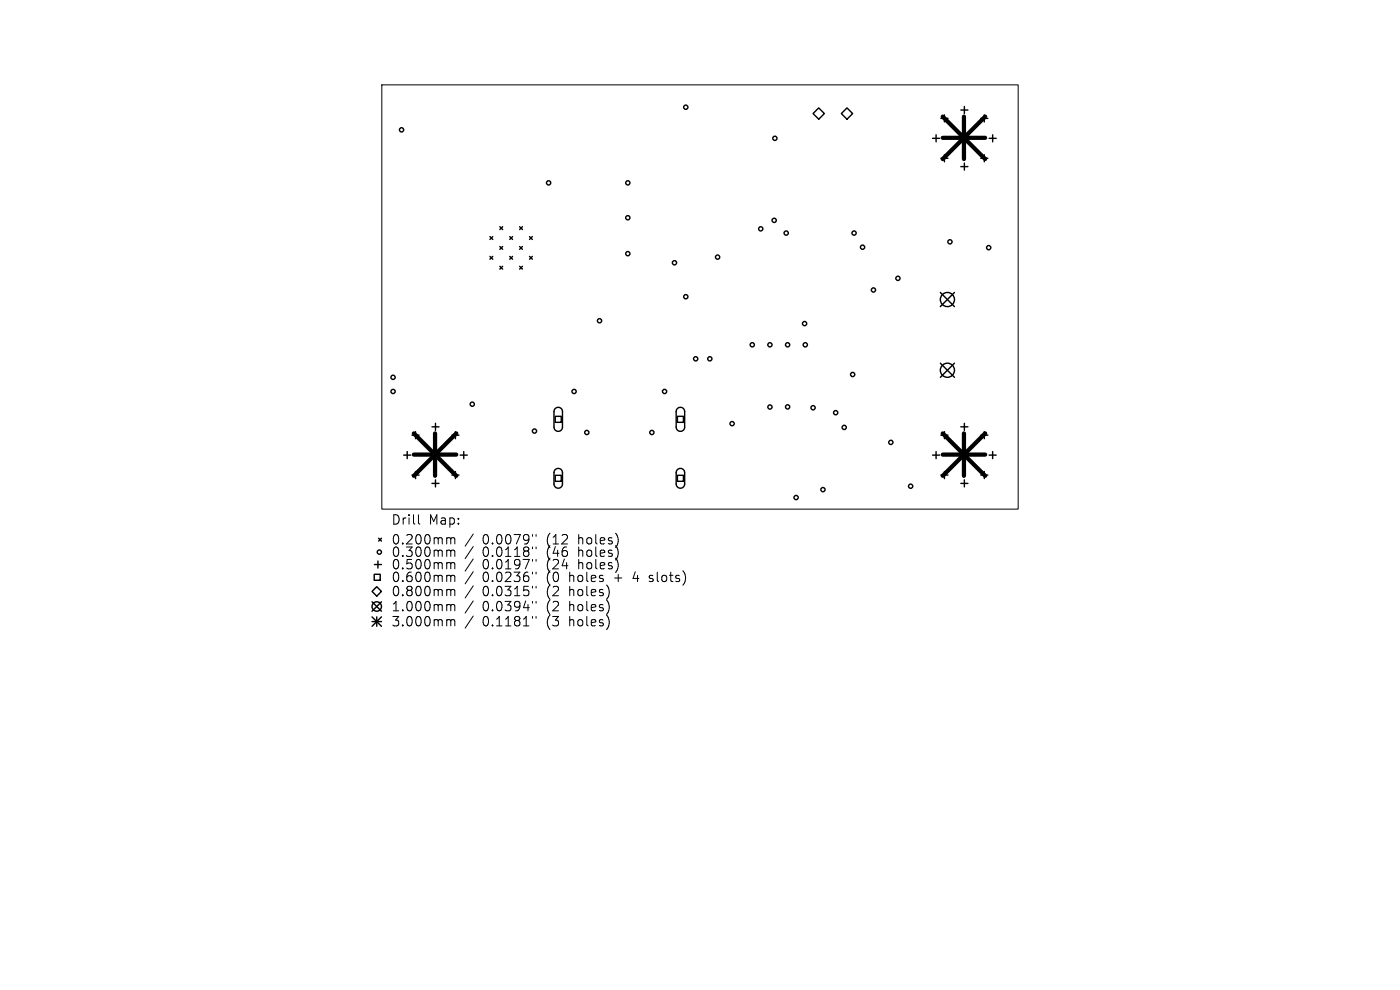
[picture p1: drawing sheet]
<svg xmlns="http://www.w3.org/2000/svg" width="297mm" height="210mm" viewBox="0 0 297 210" stroke-linecap="round" stroke-linejoin="round" font-family="sans-serif">
<defs><g id="words">
<g font-size="2.8">
<text x="82.9" y="111.6">Drill</text>
<text x="90.9" y="111.6">Map:</text>
<text x="82.9" y="115.8">0.200mm</text>
<text x="82.9" y="118.4">0.300mm</text>
<text x="102.4" y="115.8">0.0079&quot;</text>
<text x="102.4" y="118.4">0.0118&quot;</text>
<text x="116.1" y="115.8">(12</text>
<text x="116.1" y="118.4">(46</text>
<text x="123" y="115.8">holes)</text>
<text x="123" y="118.4">holes)</text>
<text x="82.9" y="121.1">0.500mm</text>
<text x="82.9" y="123.8">0.600mm</text>
<text x="102.4" y="121.1">0.0197&quot;</text>
<text x="102.4" y="123.8">0.0236&quot;</text>
<text x="116.1" y="121.1">(24</text>
<text x="116.1" y="123.8">(0</text>
<text x="121.1" y="123.8">holes</text>
<text x="123" y="121.1">holes)</text>
<text x="130.8" y="123.8">+</text>
<text x="135" y="123.8">4</text>
<text x="138.6" y="123.8">slots)</text>
<text x="82.9" y="126.8">0.800mm</text>
<text x="82.9" y="130">1.000mm</text>
<text x="102.4" y="126.8">0.0315&quot;</text>
<text x="102.4" y="130">0.0394&quot;</text>
<text x="116.1" y="126.8">(2</text>
<text x="116.1" y="130">(2</text>
<text x="121.1" y="126.8">holes)</text>
<text x="121.1" y="130">holes)</text>
<text x="82.9" y="133.2">3.000mm</text>
<text x="102.4" y="133.2">0.1181&quot;</text>
<text x="116.1" y="133.2">(3</text>
<text x="121.1" y="133.2">holes)</text>
</g>
</g></defs>
<g fill="none" stroke="#000" stroke-width=".21">
<path d="M81 18h135v90h-135zM88.8 109.2v1.7l.3 .3M95.1 114.1h.2l.3 .2M95.1 116.7l.4 .1 .1 .2M95.1 119.3l.4 .1 .1 .2M95.6 114.3l.3-.2 .5 .1 .1 1.2M95.6 114.3v1.1M95.6 117v1M95.6 119.6v1.1M95.6 117l.3-.3 .5 .1 .1 1.2M95.6 119.6l.3-.3 .5 .1 .1 1.3M100.4 113.3l-1.7 2.6"/>
<path d="M100.4 115.9l-1.7 2.6M100.4 118.6l-1.7 2.5M113 113.4v.4M113 116v.4M113 118.7v.4M113.7 113.4v.4M113.7 116v.4M113.7 118.7v.4M95.1 122l.4 .1 .1 .2M95.1 125l.4 .1 .1 .2M95.1 128.2l.4 .1 .1 .2M95.1 131.4h.2l.3 .3"/>
<path d="M95.6 122.3v1.1M95.6 125.3v1.1M95.6 128.5v1.1M95.6 131.7v1.1M95.6 122.3l.3-.3 .5 .1 .1 1.3M95.6 125.3l.3-.3 .5 .1 .1 1.3M95.6 128.5l.3-.3 .5 .1 .1 1.3M95.6 131.7l.3-.3 .5 .1 .1 1.3M100.4 121.3l-1.7 2.5M100.4 124.3l-1.7 2.5M100.4 127.5l-1.7 2.5M100.4 130.7l-1.7 2.5"/>
<path d="M113 121.4v.4M113 124.4v.4M113 127.6v.4M113 130.8v.4M113.7 121.4v.4M113.7 124.4v.4M113.7 127.6v.4M113.7 130.8v.4M137.7 123.3l.2 .1M137.8 122.1v.5"/>
</g>
<g fill="none" stroke="#000" stroke-width=".3">
<path d="M173.7 22.9l1.2 1.2-1.2 1.2-1.2-1.2zM178.5 24.1l1.2-1.2 1.2 1.2-1.2 1.2zM197.8 29.3h1.5M198.6 28.6v1.5M199.6 25.1h1.5M199.6 33.6h1.5M200.4 24.4v1.5M200.4 32.8v1.5M203.8 23.3h1.5M203.8 35.3h1.5M204.6 22.6v1.5M204.6 34.6v1.5"/>
<path d="M208.1 25.1h1.5M208.1 33.6h1.5M208.8 24.4v1.5M208.8 32.8v1.5M209.8 29.3h1.5M210.6 28.6v1.5M103.9 50.2l.6 .6M103.9 54.4l.6 .6M104.5 50.2l-.6 .6M104.5 54.4l-.6 .6M106 52.3l.6 .6M106 56.5l.6 .6"/>
<path d="M106 48.1l.6 .6M106.6 48.1l-.6 .6M106.6 52.3l-.6 .6M106.6 56.5l-.6 .6M108.1 54.4l.6 .6M108.1 50.2l.6 .6M108.7 50.2l-.6 .6M108.7 54.4l-.6 .6M110.2 48.1l.6 .6M110.2 52.3l.6 .6M110.2 56.5l.6 .6M110.8 48.1l-.6 .6"/>
<path d="M110.8 52.3l-.6 .6M110.8 56.5l-.6 .6M112.3 54.4l.6 .6M112.3 50.2l.6 .6M112.9 50.2l-.6 .6M112.9 54.4l-.6 .6M199.5 62l3 3M199.5 77l3 3M202.5 62l-3 3M202.5 77l-3 3M85.6 96.5h1.5M86.4 95.8v1.5"/>
<path d="M87.4 92.3h1.5M88.2 91.6v1.5M91.6 90.5h1.5M92.4 89.8v1.5M95.9 92.3h1.5M96.6 91.6v1.5M97.6 96.5h1.5M98.4 95.8v1.5M117.8 88.3h1.3v1.3h-1.3zM117.8 86.7a.9 .9 0 0 1 1-.2 .9 .9 0 0 1 .5 .8v3.3a.9 .9 0 0 1-.9 .9 .9 .9 0 0 1-.9-.9v-3.4zM117.8 99.6a.9 .9 0 0 1 1-.2 .9 .9 0 0 1 .5 .9v2.4a.9 .9 0 0 1-.9 .9 .9 .9 0 0 1-.9-.9v-2.5zM143.7 86.7a.9 .9 0 0 1 1-.2 .9 .9 0 0 1 .5 .8v3.3a.9 .9 0 0 1-.9 .9 .9 .9 0 0 1-.9-.9v-3.4z"/>
<path d="M143.7 99.6a.9 .9 0 0 1 1-.2 .9 .9 0 0 1 .5 .9v2.4a.9 .9 0 0 1-.9 .9 .9 .9 0 0 1-.9-.9v-2.5zM143.7 88.3h1.3v1.3h-1.3zM197.8 96.5h1.5M198.6 95.8v1.5M199.6 92.3h1.5M200.4 91.6v1.5M203.8 90.5h1.5M204.6 89.8v1.5M208.1 92.3h1.5M208.8 91.6v1.5M209.8 96.5h1.5M210.6 95.8v1.5"/>
<path d="M79.4 119.8h1.5M80.2 119v1.5M80.3 114.2l.6 .6M80.9 114.2l-.6 .6M87.4 100.8h1.5M88.2 100v1.5M91.6 102.5h1.5M92.4 101.8v1.5M95.9 100.8h1.5M96.6 100v1.5M117.8 100.8h1.3v1.3h-1.3zM143.7 100.8h1.3v1.3h-1.3z"/>
<path d="M199.6 100.8h1.5M200.4 100v1.5M203.8 102.5h1.5M204.6 101.8v1.5M208.1 100.8h1.5M208.8 100v1.5M78.9 127.7l2 2M78.9 130.9l2 2M78.9 131.9h2M79.4 121.8h1.3v1.3h-1.3zM79.9 124.5l1 1-1 1-1-1zM79.9 130.9v2"/>
<path d="M80.9 127.7l-2 2M80.9 130.9l-2 2"/>
<circle cx="85.2" cy="27.5" r=".45"/>
<circle cx="116.4" cy="38.8" r=".45"/>
<circle cx="133.2" cy="38.8" r=".45"/>
<circle cx="145.5" cy="22.7" r=".45"/>
<circle cx="164.4" cy="29.3" r=".45"/>
<circle cx="133.2" cy="46.2" r=".45"/>
<circle cx="133.2" cy="53.8" r=".45"/>
<circle cx="143.1" cy="55.7" r=".45"/>
<circle cx="152.2" cy="54.5" r=".45"/>
<circle cx="161.4" cy="48.5" r=".45"/>
<circle cx="164.2" cy="46.7" r=".45"/>
<circle cx="166.8" cy="49.4" r=".45"/>
<circle cx="181.2" cy="49.4" r=".45"/>
<circle cx="183" cy="52.4" r=".45"/>
<circle cx="190.5" cy="59" r=".45"/>
<circle cx="201.5" cy="51.3" r=".45"/>
<circle cx="209.7" cy="52.5" r=".45"/>
<circle cx="127.2" cy="68" r=".45"/>
<circle cx="145.5" cy="62.9" r=".45"/>
<circle cx="147.6" cy="76.1" r=".45"/>
<circle cx="150.6" cy="76.1" r=".45"/>
<circle cx="159.6" cy="73.1" r=".45"/>
<circle cx="163.3" cy="73.1" r=".45"/>
<circle cx="167.1" cy="73.1" r=".45"/>
<circle cx="170.7" cy="68.6" r=".45"/>
<circle cx="170.8" cy="73.1" r=".45"/>
<circle cx="180.9" cy="79.4" r=".45"/>
<circle cx="185.3" cy="61.5" r=".45"/>
<circle cx="201" cy="63.5" r="1.5"/>
<circle cx="201" cy="78.5" r="1.5"/>
<circle cx="83.4" cy="83" r=".45"/>
<circle cx="83.4" cy="80" r=".45"/>
<circle cx="100.2" cy="85.7" r=".45"/>
<circle cx="113.4" cy="91.4" r=".45"/>
<circle cx="121.8" cy="83" r=".45"/>
<circle cx="124.5" cy="91.7" r=".45"/>
<circle cx="138.3" cy="91.7" r=".45"/>
<circle cx="141" cy="83" r=".45"/>
<circle cx="155.3" cy="89.9" r=".45"/>
<circle cx="163.3" cy="86.3" r=".45"/>
<circle cx="167.1" cy="86.3" r=".45"/>
<circle cx="172.5" cy="86.5" r=".45"/>
<circle cx="177.3" cy="87.5" r=".45"/>
<circle cx="179.1" cy="90.7" r=".45"/>
<circle cx="189" cy="93.8" r=".45"/>
<circle cx="80.5" cy="117.1" r=".45"/>
<circle cx="168.9" cy="105.5" r=".45"/>
<circle cx="174.6" cy="103.9" r=".45"/>
<circle cx="193.2" cy="103.1" r=".45"/>
<circle cx="79.9" cy="128.7" r="1"/>
</g>
<path d="M200 24.7l9 9M200 29.2h9M204.5 24.7v9M209 24.7l-9 9M87.8 91.9l9 9M87.8 96.4h9M92.3 91.9v9M96.8 91.9l-9 9M200 96.4h9M200 91.9l9 9M204.5 91.9v9M209 91.9l-9 9" fill="none" stroke="#000" stroke-width=".9"/>
<use href="#words"/>
</svg>
